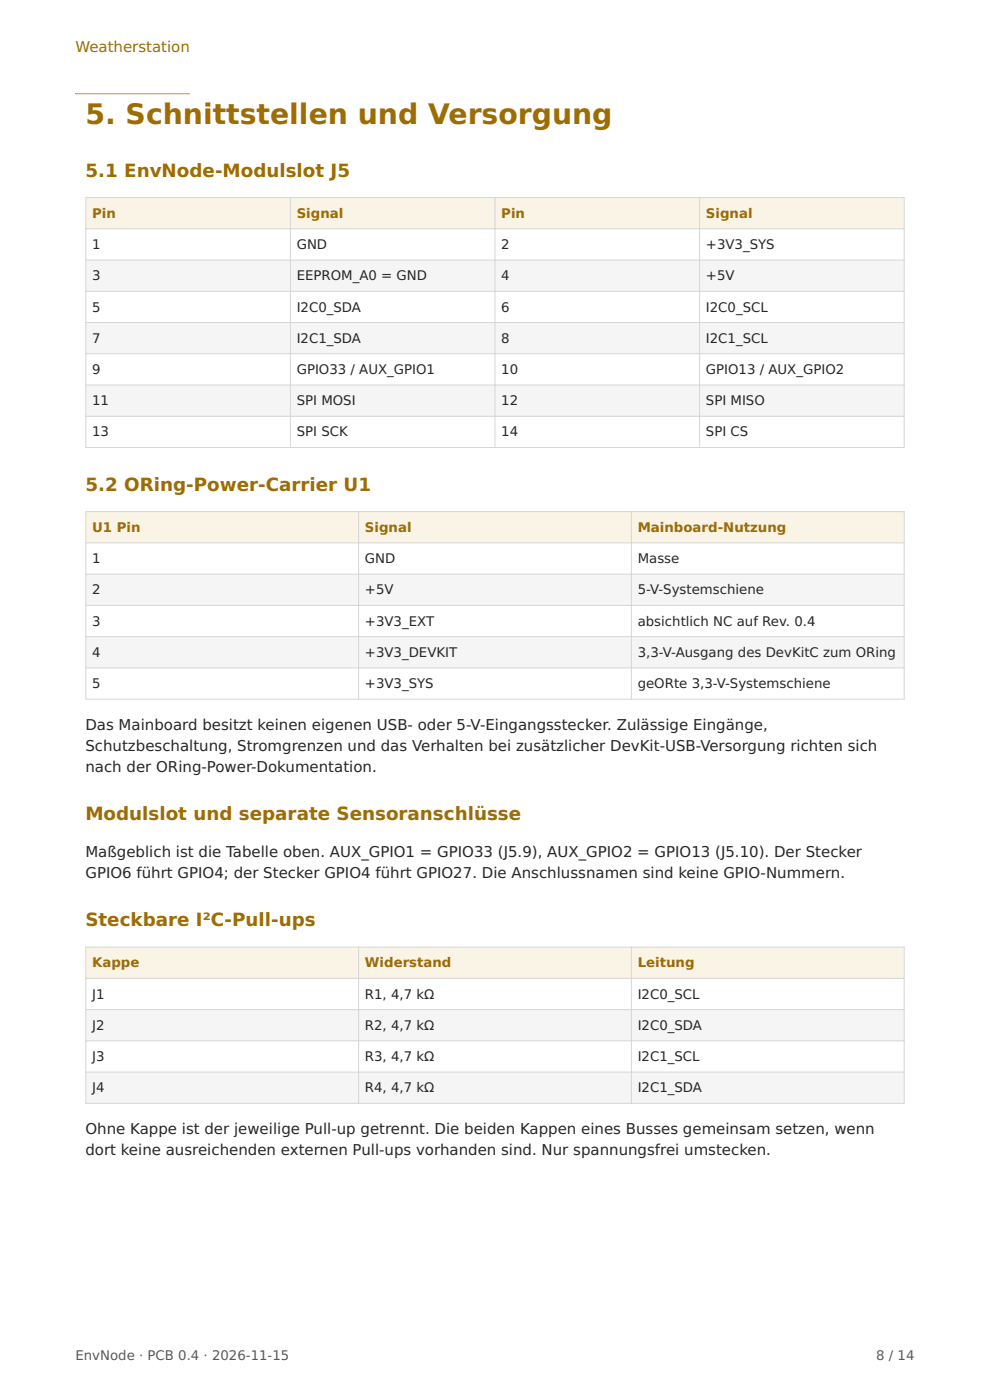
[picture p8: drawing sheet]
<svg xmlns="http://www.w3.org/2000/svg" width="210mm" height="297mm" viewBox="0 0 210 297" stroke-linecap="round" stroke-linejoin="round" font-family="sans-serif">
<defs><g id="words">
<text font-size="6" fill="#9e6c00" x="18.1" y="26.3">5. Schnittstellen und Versorgung</text>
<g font-size="3.9" fill="#9e6c00">
<text x="18.1" y="37.5">5.1 EnvNode-Modulslot J5</text>
<text x="18.1" y="104.1">5.2 ORing-Power-Carrier U1</text>
<text x="18.1" y="174">Modulslot und separate Sensoranschlüsse</text>
<text x="18.1" y="196.5">Steckbare I²C-Pull-ups</text>
</g>
<text font-size="3.2" fill="#9e6c00" x="16" y="11">Weatherstation</text>
<g font-size="3.2" fill="#262626">
<text x="18.1" y="154.9">Das Mainboard besitzt keinen eigenen USB- oder 5-V-Eingangsstecker. Zulässige Eingänge,</text>
<text x="18.1" y="159.3">Schutzbeschaltung, Stromgrenzen und das Verhalten bei zusätzlicher DevKit-USB-Versorgung richten sich</text>
<text x="18.1" y="163.8">nach der ORing-Power-Dokumentation.</text>
<text x="18.1" y="181.8">Maßgeblich ist die Tabelle oben. AUX_GPIO1 = GPIO33 (J5.9), AUX_GPIO2 = GPIO13 (J5.10). Der Stecker</text>
<text x="18.1" y="186.3">GPIO6 führt GPIO4; der Stecker GPIO4 führt GPIO27. Die Anschlussnamen sind keine GPIO-Nummern.</text>
<text x="18.1" y="240.7">Ohne Kappe ist der jeweilige Pull-up getrennt. Die beiden Kappen eines Busses gemeinsam setzen, wenn</text>
<text x="18.1" y="245.1">dort keine ausreichenden externen Pull-ups vorhanden sind. Nur spannungsfrei umstecken.</text>
</g>
<g font-size="2.8" fill="#9e6c00">
<text x="19.5" y="46.2">Pin</text>
<text x="62.9" y="46.2">Signal</text>
<text x="106.3" y="46.2">Pin</text>
<text x="149.7" y="46.2">Signal</text>
<text x="19.5" y="112.8">U1 Pin</text>
<text x="77.4" y="112.8">Signal</text>
<text x="135.3" y="112.8">Mainboard-Nutzung</text>
<text x="19.5" y="205.2">Kappe</text>
<text x="77.4" y="205.2">Widerstand</text>
<text x="135.3" y="205.2">Leitung</text>
</g>
<g font-size="2.8" fill="#262626">
<text x="19.5" y="52.8">1</text>
<text x="62.9" y="52.8">GND</text>
<text x="106.3" y="52.8">2</text>
<text x="149.7" y="52.8">+3V3_SYS</text>
<text x="19.5" y="59.5">3</text>
<text x="62.9" y="59.5">EEPROM_A0 = GND</text>
<text x="106.3" y="59.5">4</text>
<text x="149.7" y="59.5">+5V</text>
<text x="19.5" y="66.1">5</text>
<text x="62.9" y="66.1">I2C0_SDA</text>
<text x="106.3" y="66.1">6</text>
<text x="149.7" y="66.1">I2C0_SCL</text>
<text x="19.5" y="72.7">7</text>
<text x="62.9" y="72.7">I2C1_SDA</text>
<text x="106.3" y="72.7">8</text>
<text x="149.7" y="72.7">I2C1_SCL</text>
<text x="19.5" y="79.3">9</text>
<text x="62.9" y="79.3">GPIO33 / AUX_GPIO1</text>
<text x="106.3" y="79.3">10</text>
<text x="149.7" y="79.3">GPIO13 / AUX_GPIO2</text>
<text x="19.5" y="86">11</text>
<text x="62.9" y="86">SPI MOSI</text>
<text x="106.3" y="86">12</text>
<text x="149.7" y="86">SPI MISO</text>
<text x="19.5" y="92.6">13</text>
<text x="62.9" y="92.6">SPI SCK</text>
<text x="106.3" y="92.6">14</text>
<text x="149.7" y="92.6">SPI CS</text>
<text x="19.5" y="119.5">1</text>
<text x="77.4" y="119.5">GND</text>
<text x="135.3" y="119.5">Masse</text>
<text x="19.5" y="126.1">2</text>
<text x="77.4" y="126.1">+5V</text>
<text x="135.3" y="126.1">5-V-Systemschiene</text>
<text x="19.5" y="132.7">3</text>
<text x="77.4" y="132.7">+3V3_EXT</text>
<text x="135.3" y="132.7">absichtlich NC auf Rev. 0.4</text>
<text x="19.5" y="139.3">4</text>
<text x="77.4" y="139.3">+3V3_DEVKIT</text>
<text x="135.3" y="139.3">3,3-V-Ausgang des DevKitC zum ORing</text>
<text x="19.5" y="146">5</text>
<text x="77.4" y="146">+3V3_SYS</text>
<text x="135.3" y="146">geORte 3,3-V-Systemschiene</text>
<text x="19.5" y="211.8">J1</text>
<text x="77.4" y="211.8">R1, 4,7 kΩ</text>
<text x="135.3" y="211.8">I2C0_SCL</text>
<text x="19.5" y="218.5">J2</text>
<text x="77.4" y="218.5">R2, 4,7 kΩ</text>
<text x="135.3" y="218.5">I2C0_SDA</text>
<text x="19.5" y="225.1">J3</text>
<text x="77.4" y="225.1">R3, 4,7 kΩ</text>
<text x="135.3" y="225.1">I2C1_SCL</text>
<text x="19.5" y="231.7">J4</text>
<text x="77.4" y="231.7">R4, 4,7 kΩ</text>
<text x="135.3" y="231.7">I2C1_SDA</text>
</g>
<g font-size="2.8" fill="#595959">
<text x="16" y="288.5">EnvNode · PCB 0.4 · 2026-11-15</text>
<text x="185.9" y="288.5">8 / 14</text>
</g>
</g></defs>
<g fill="#faf4e6">
<path d="M18.2 41.9h43.4v6.6h-43.4z"/>
<path d="M61.6 41.9h43.4v6.6h-43.4z"/>
<path d="M105 41.9h43.4v6.6h-43.4z"/>
<path d="M148.4 41.9h43.4v6.6h-43.4z"/>
</g>
<g fill="#f5f5f5">
<path d="M18.2 55.2h43.4v6.6h-43.4z"/>
<path d="M61.6 55.2h43.4v6.6h-43.4z"/>
<path d="M105 55.2h43.4v6.6h-43.4z"/>
<path d="M148.4 55.2h43.4v6.6h-43.4z"/>
<path d="M18.2 68.4h43.4v6.7h-43.4z"/>
<path d="M61.6 68.4h43.4v6.7h-43.4z"/>
<path d="M105 68.4h43.4v6.7h-43.4z"/>
<path d="M148.4 68.4h43.4v6.7h-43.4z"/>
<path d="M18.2 81.7h43.4v6.6h-43.4z"/>
<path d="M61.6 81.7h43.4v6.6h-43.4z"/>
<path d="M105 81.7h43.4v6.6h-43.4z"/>
<path d="M148.4 81.7h43.4v6.6h-43.4z"/>
</g>
<g fill="none" stroke="#d6d6d6" stroke-width=".21">
<path d="M18.1 41.9h173.8M18.1 48.5h173.8M18.1 55.2h173.8M18.2 41.8v53.2M61.6 41.8v53.2M105 41.8v53.2M148.4 41.8v53.2M191.8 41.8v53.2M18.1 61.8h173.8M18.1 68.4h173.8M18.1 75.1h173.8M18.1 81.7h173.8"/>
<path d="M18.1 88.3h173.8M18.1 94.9h173.8"/>
</g>
<g fill="#faf4e6">
<path d="M18.2 108.5h57.9v6.7h-57.9z"/>
<path d="M76.1 108.5h57.8v6.7h-57.8z"/>
<path d="M133.9 108.5h57.9v6.7h-57.9z"/>
</g>
<g fill="#f5f5f5">
<path d="M18.2 121.8h57.9v6.6h-57.9z"/>
<path d="M76.1 121.8h57.8v6.6h-57.8z"/>
<path d="M133.9 121.8h57.9v6.6h-57.9z"/>
<path d="M18.2 135.1h57.9v6.6h-57.9z"/>
<path d="M76.1 135.1h57.8v6.6h-57.8z"/>
<path d="M133.9 135.1h57.9v6.6h-57.9z"/>
</g>
<path d="M18.1 108.5h173.8M18.1 115.2h173.8M18.2 108.5v39.9M76.1 108.5v39.9M133.9 108.5v39.9M191.8 108.5v39.9M18.1 121.8h173.8M18.1 128.4h173.8M18.1 135.1h173.8M18.1 141.7h173.8M18.1 148.3h173.8" fill="none" stroke="#d6d6d6" stroke-width=".21"/>
<g fill="#faf4e6">
<path d="M18.2 200.9h57.9v6.7h-57.9z"/>
<path d="M76.1 200.9h57.8v6.7h-57.8z"/>
<path d="M133.9 200.9h57.9v6.7h-57.9z"/>
</g>
<g fill="#f5f5f5">
<path d="M18.2 214.2h57.9v6.6h-57.9z"/>
<path d="M76.1 214.2h57.8v6.6h-57.8z"/>
<path d="M133.9 214.2h57.9v6.6h-57.9z"/>
<path d="M18.2 227.4h57.9v6.7h-57.9z"/>
<path d="M76.1 227.4h57.8v6.7h-57.8z"/>
<path d="M133.9 227.4h57.9v6.7h-57.9z"/>
</g>
<path d="M18.1 200.9h173.8M18.1 207.6h173.8M18.1 214.2h173.8M18.2 200.8v33.4M76.1 200.8v33.4M133.9 200.8v33.4M191.8 200.8v33.4M18.1 220.8h173.8M18.1 227.4h173.8M18.1 234.1h173.8" fill="none" stroke="#d6d6d6" stroke-width=".21"/>
<path d="M16 19.8h24.3zM16 19.8h24.3v.2h-24.3z" fill-rule="evenodd" fill="#cc9319"/>
<use href="#words"/>
</svg>
